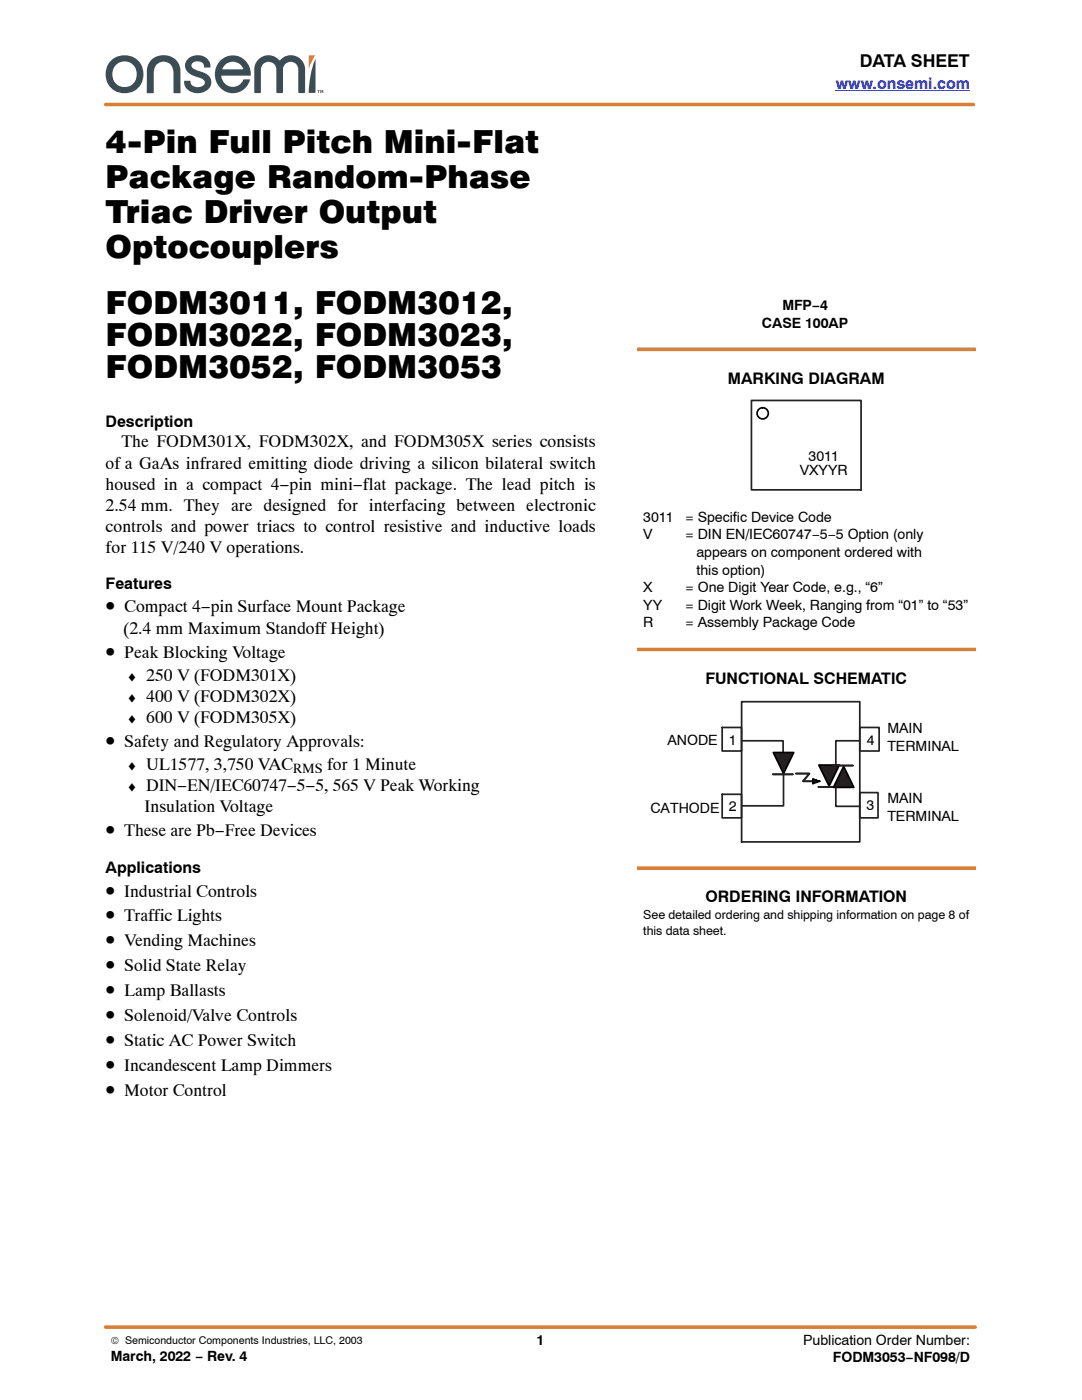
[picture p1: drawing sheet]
<svg xmlns="http://www.w3.org/2000/svg" width="216mm" height="279mm" viewBox="0 0 216 279" stroke-linecap="round" stroke-linejoin="round" font-family="sans-serif">
<defs><g id="words">
<g font-size="6.3">
<text x="21.1" y="30.4">4-Pin Full Pitch Mini-Flat</text>
<text x="21.1" y="37.5">Package Random-Phase</text>
<text x="21.1" y="44.5">Triac Driver Output</text>
<text x="21.1" y="51.5">Optocouplers</text>
<text x="21.1" y="62.8">FODM3011, FODM3012,</text>
<text x="21.1" y="69.1">FODM3022, FODM3023,</text>
<text x="21.1" y="75.5">FODM3052, FODM3053</text>
</g>
<g font-size="4.2">
<text x="21.1" y="122.2">•</text>
<text x="21.1" y="131.4">•</text>
<text x="21.1" y="149.2">•</text>
<text x="21.1" y="166.9">•</text>
<text x="21.1" y="178.9">•</text>
<text x="21.1" y="183.9">•</text>
<text x="21.1" y="188.9">•</text>
<text x="21.1" y="193.8">•</text>
<text x="21.1" y="198.8">•</text>
<text x="21.1" y="203.8">•</text>
<text x="21.1" y="208.8">•</text>
<text x="21.1" y="213.7">•</text>
<text x="21.1" y="218.7">•</text>
</g>
<g font-size="3.5">
<text x="171.5" y="13.5">DATA SHEET</text>
<text x="24.2" y="89.3">The FODM301X, FODM302X, and FODM305X series consists</text>
<text x="21.1" y="93.5">of a GaAs infrared emitting diode driving a silicon bilateral switch</text>
<text x="21.1" y="97.7">housed in a compact 4−pin mini−flat package. The lead pitch is</text>
<text x="21.1" y="102">2.54 mm. They are designed for interfacing between electronic</text>
<text x="21.1" y="106.2">controls and power triacs to control resistive and inductive loads</text>
<text x="21.1" y="110.4">for 115 V/240 V operations.</text>
<text x="24.8" y="122.2">Compact 4−pin Surface Mount Package</text>
<text x="24.6" y="126.6">(2.4 mm Maximum Standoff Height)</text>
<text x="24.8" y="131.4">Peak Blocking Voltage</text>
<text x="29.2" y="135.8">250 V (FODM301X)</text>
<text x="29.2" y="140.1">400 V (FODM302X)</text>
<text x="24.8" y="149.2">Safety and Regulatory Approvals:</text>
<text x="29.2" y="144.4">600 V (FODM305X)</text>
<text x="29.2" y="153.6">UL1577, 3,750 VAC</text>
<text x="65.3" y="153.6">for 1 Minute</text>
<text x="29.2" y="157.9">DIN−EN/IEC60747−5−5, 565 V Peak Working</text>
<text x="24.8" y="166.9">These are Pb−Free Devices</text>
<text x="28.9" y="162.1">Insulation Voltage</text>
<text x="24.8" y="178.9">Industrial Controls</text>
<text x="24.8" y="183.9">Traffic Lights</text>
<text x="24.8" y="188.9">Vending Machines</text>
<text x="24.8" y="193.8">Solid State Relay</text>
<text x="24.8" y="198.8">Lamp Ballasts</text>
<text x="24.8" y="203.8">Solenoid/Valve Controls</text>
<text x="24.8" y="208.8">Static AC Power Switch</text>
<text x="24.8" y="213.7">Incandescent Lamp Dimmers</text>
<text x="24.8" y="218.7">Motor Control</text>
</g>
<text font-size="3.2" fill="#00f" x="166.8" y="17.8">www.onsemi.com</text>
<g font-size="3.2">
<text x="145.2" y="76.7">MARKING DIAGRAM</text>
<text x="21.1" y="85.2">Description</text>
<text x="21.1" y="117.5">Features</text>
<text x="140.8" y="136.4">FUNCTIONAL SCHEMATIC</text>
<text x="21.1" y="174.3">Applications</text>
<text x="140.8" y="179.9">ORDERING INFORMATION</text>
</g>
<g font-size="2.8">
<text x="152" y="65.5">CASE 100AP</text>
<text x="156.1" y="62">MFP−4</text>
<text x="159.6" y="94.9">VXYYR</text>
<text x="161.3" y="92.1">3011</text>
<text x="128.4" y="104.1">3011</text>
<text x="128.4" y="107.6">V</text>
<text x="136.8" y="104.1">= Specific Device Code</text>
<text x="136.8" y="107.6">= DIN EN/IEC60747−5−5 Option (only</text>
<text x="139" y="111.2">appears on component ordered with</text>
<text x="128.4" y="118.2">X</text>
<text x="136.8" y="118.2">= One Digit Year Code, e.g., “6”</text>
<text x="139" y="114.7">this option)</text>
<text x="128.4" y="121.7">YY</text>
<text x="128.4" y="125.2">R</text>
<text x="136.8" y="121.7">= Digit Work Week, Ranging from “01” to “53”</text>
<text x="136.8" y="125.2">= Assembly Package Code</text>
<text x="25.3" y="135.8">♦</text>
<text x="25.3" y="140.1">♦</text>
<text x="25.3" y="144.4">♦</text>
<text x="133.2" y="148.8">ANODE</text>
<text x="145.4" y="148.6">1</text>
<text x="173" y="148.6">4</text>
<text x="177.1" y="146.4">MAIN</text>
<text x="177.1" y="149.9">TERMINAL</text>
<text x="25.3" y="153.6">♦</text>
<text x="58.4" y="154.2">RMS</text>
<text x="25.3" y="157.9">♦</text>
<text x="145.4" y="161.9">2</text>
<text x="172.9" y="161.7">3</text>
<text x="177.1" y="160.3">MAIN</text>
<text x="129.8" y="162.3">CATHODE</text>
<text x="177.1" y="163.8">TERMINAL</text>
<text x="107" y="268.5">1</text>
<text x="160.3" y="268.5">Publication Order Number:</text>
<text x="22.1" y="271.7">March, 2022 − Rev. 4</text>
<text x="166.2" y="271.8">FODM3053−NF098/D</text>
</g>
<g font-size="2.5">
<text x="128.4" y="183.5">See detailed ordering and shipping information on page 8 of</text>
<text x="128.4" y="186.6">this data sheet.</text>
</g>
<text font-size="2.1" x="22.1" y="268.2">© Semiconductor Components Industries, LLC, 2003</text>
</g></defs>
<path d="M61.6 11.1l1.3-.1-1.3 2.8z" fill-rule="evenodd" fill="#d98038"/>
<g fill="#3b4d54">
<path d="M45 12.8l-.6 1h4.1a2.2 2.2 0 0 0-3.5-1zM43.9 12.2a3.5 3.5 0 0 1 4.1-.8 3.5 3.5 0 0 1 1.9 3.7h-5.6a2.14 2.14 0 0 0 2.2 2.2 2.59 2.59 0 0 0 2.2-1.5l1.2 .1a3.6 3.6 0 0 1-4.5 2.5 3.6 3.6 0 0 1-2.4-4.6l.3-.8z" fill-rule="evenodd"/>
<path d="M37.4 11.8a2.65 2.65 0 0 1 2.7-.7 2.65 2.65 0 0 1 1.9 2.1l-.1 .3h-1.1a1.38 1.38 0 0 0-1.1-1.3 1.38 1.38 0 0 0-1.5 .8 1.27 1.27 0 0 0 1.2 1.1l1 .3a2.07 2.07 0 0 1 1.8 2.1 2.07 2.07 0 0 1-2 2 2.54 2.54 0 0 1-3.4-2.3l1.1-.1a1.55 1.55 0 0 0 1.4 1.3 1.55 1.55 0 0 0 1.6-.9 2.33 2.33 0 0 0-1.9-1.2 2.29 2.29 0 0 1-1.9-2.9z" fill-rule="evenodd"/>
<path d="M30.3 11.9a3.4 3.4 0 0 1 3.6-.7 3.4 3.4 0 0 1 2.1 3.1v4.3h-1.4v-3.6a2.18 2.18 0 0 0-1.9-2.7 2.12 2.12 0 0 0-2 2.6v3.7h-1.4v-1.2a14.1 14.1 0 0 1 .3-4.5z" fill-rule="evenodd"/>
<path d="M23.1 13a2.55 2.55 0 0 0-.2 3.5 2.55 2.55 0 0 0 3.5 .4 2.56 2.56 0 0 0 .6-3.4 2.56 2.56 0 0 0-3.4-.9zM21 14.8a3.8 3.8 0 0 1 7.6 0 3.8 3.8 0 0 1-7.6 0z" fill-rule="evenodd"/>
<path d="M62.9 11.8l.1 6.6-.2 .1h-1.2a18.9 18.9 0 0 1 1.3-6.7z" fill-rule="evenodd"/>
<path d="M51.6 11.9a2.87 2.87 0 0 1 4.2 .1 2.88 2.88 0 0 1 3.2-.8 2.88 2.88 0 0 1 1.9 2.7v4.5l-.2 .2h-1l-.2-.2v-4.5a1.53 1.53 0 0 0-1.5-1.6 1.53 1.53 0 0 0-1.5 1.6v4.5l-.2 .2h-1l-.2-.2v-4.5a1.54 1.54 0 0 0-1.5-1.6 1.54 1.54 0 0 0-1.5 1.6v4.5l-.2 .2h-1l-.2-.2 .1-5 .2-.8z" fill-rule="evenodd"/>
<path d="M63.4 18h.4l-.1 .1v.5h-.2v-.5z" fill-rule="evenodd"/>
<path d="M63.9 18h.2l.1 .3 .1-.3h.2v.6h-.1v-.5l-.1 .4h-.1l-.2-.4v.5h-.1z" fill-rule="evenodd"/>
</g>
<path d="M166.8 18.1h26.7" fill="none" stroke="#00f" stroke-width=".2"/>
<path d="M21.1 20.9h173.1M127.1 69.7h67.5M21.1 264.9h173.5" fill="none" stroke="#d98038" stroke-width=".72"/>
<path d="M152.4 123.4h17v4h-17z" fill="#fff"/>
<path d="M127.1 129.6h67.5M127.1 173.3h67.5" fill="none" stroke="#d98038" stroke-width=".72"/>
<path d="M148 140h23.6v28h-23.6zM148 147.8h8.3v3.8" fill="none" stroke="#241f21" stroke-width=".34"/>
<path d="M154.3 150.2h4.1l-2.1 4.2z" fill="#241f21"/>
<path d="M154.2 154.5h4M154.3 150.2h4.1l-2.1 4.2z" fill="none" stroke="#000" stroke-width=".34"/>
<path d="M154.2 154.5h4M156.3 154.4v6.4h-8.3" fill="none" stroke="#241f21" stroke-width=".34"/>
<path d="M154.2 154.5h4" fill="none" stroke="#241f21" stroke-width=".2"/>
<path d="M163.4 152.7h4.1l-2.1 4.2z" fill="#241f21"/>
<path d="M163.3 157h4M163.4 152.7h4.1l-2.1 4.2z" fill="none" stroke="#000" stroke-width=".34"/>
<path d="M163.3 157h4" fill="none" stroke="#241f21" stroke-width=".2"/>
<path d="M163.3 157h4" fill="none" stroke="#241f21" stroke-width=".34"/>
<path d="M168.3 152.9l2.1 4.2h-4.1z" fill="#241f21"/>
<path d="M166.2 152.8h4M168.3 152.9l2.1 4.2h-4.1z" fill="none" stroke="#000" stroke-width=".34"/>
<path d="M166.2 152.8h4" fill="none" stroke="#241f21" stroke-width=".2"/>
<path d="M166.2 152.8h4M166.8 157.2v3.7h4.8M171.5 147.8h-4.7v5M171.6 145.2h3.8v4.7h-3.8z" fill="none" stroke="#241f21" stroke-width=".34"/>
<path d="M176.4 143.6h15.9v7.7h-15.9zM176.4 157.5h16.3v7.7h-16.3z" fill="none" stroke="#fff" stroke-width=".34"/>
<path d="M158.8 154.4h2.7l-1.3 1.5h2.3z" fill="#fff"/>
<path d="M158.8 154.4h2.7l-1.3 1.5h2.3" fill="none" stroke="#000" stroke-width=".34"/>
<path d="M158.8 154.4h2.7l-1.3 1.5h2.3" fill="none" stroke="#241f21" stroke-width=".34"/>
<path d="M162.2 155.4l1.4 .5-1.4 .5z" fill-rule="evenodd" fill="#241f21"/>
<g fill="none" stroke="#000" stroke-width=".34">
<path d="M162.2 155.4l1.4 .5-1.4 .5z"/>
<circle cx="152.2" cy="82.5" r="1.12"/>
</g>
<path d="M149.9 79.9h21.9v17.9h-21.9zM144.1 145.2h3.9v4.7h-3.9zM144.1 158.5h3.9v4.7h-3.9zM171.6 158.2h3.6v5h-3.6z" fill="none" stroke="#241f21" stroke-width=".34"/>
<use href="#words"/>
</svg>
